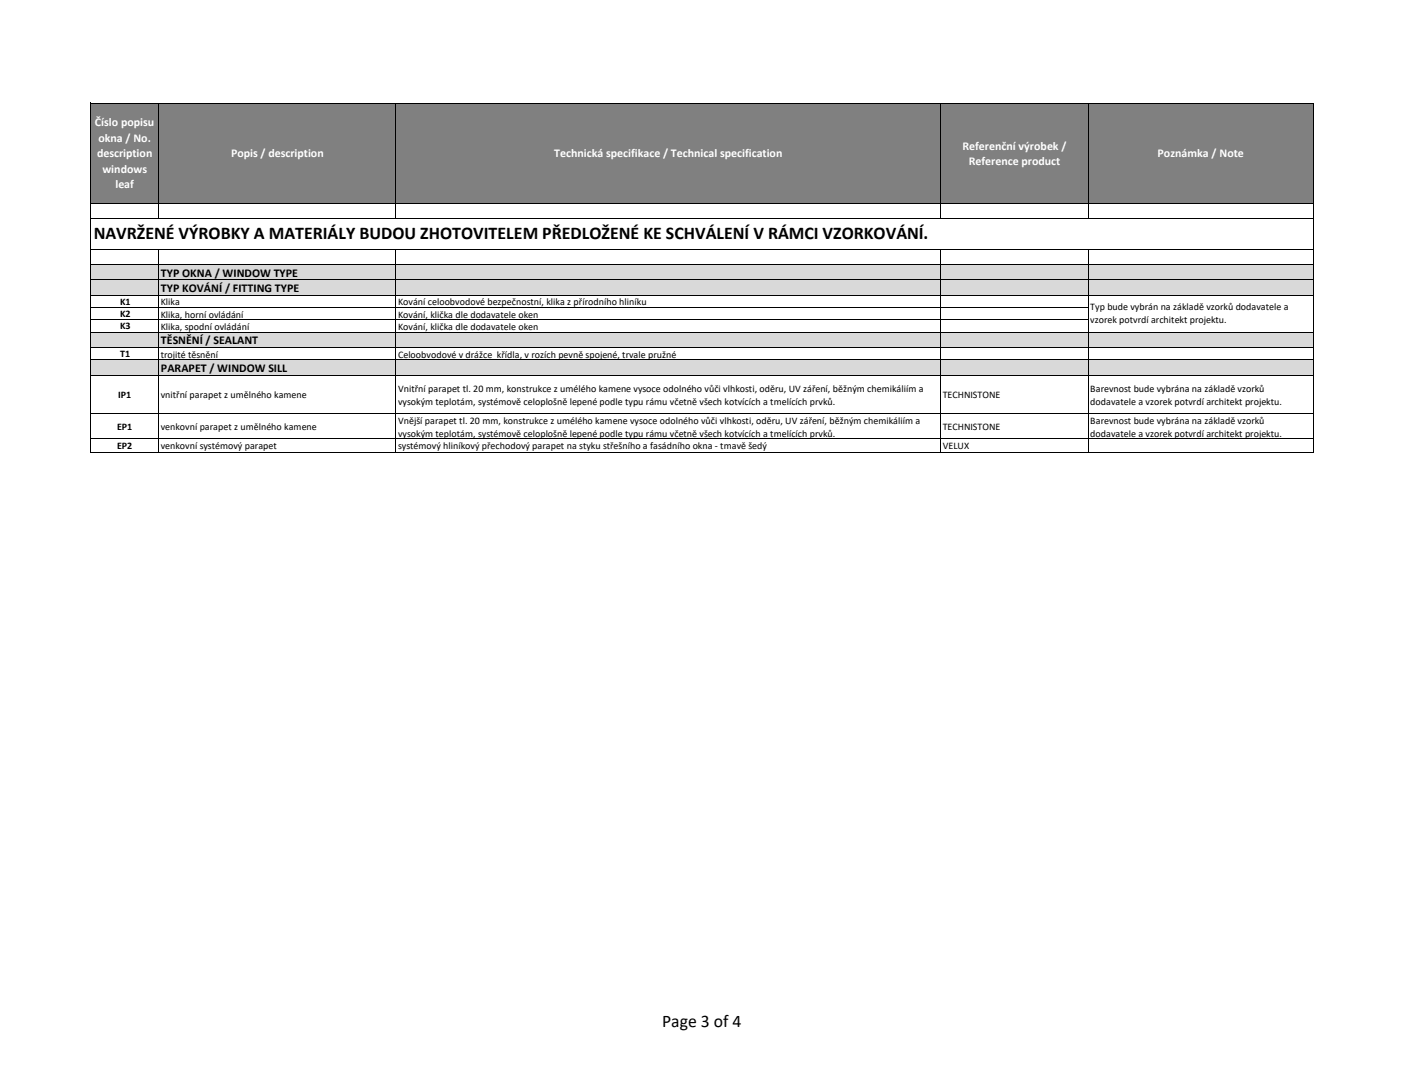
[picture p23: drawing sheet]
<svg xmlns="http://www.w3.org/2000/svg" width="279mm" height="216mm" viewBox="0 0 279 216" stroke-linecap="round" stroke-linejoin="round" font-family="sans-serif">
<defs><g id="words">
<text font-size="3.6" x="18.6" y="47.6">NAVRŽENÉ VÝROBKY A MATERIÁLY BUDOU ZHOTOVITELEM PŘEDLOŽENÉ KE SCHVÁLENÍ V RÁMCI VZORKOVÁNÍ.</text>
<text font-size="3.5" x="131.7" y="204.2">Page 3 of 4</text>
<g font-size="2.4" fill="#fff">
<text x="18.9" y="25.1">Číslo popisu</text>
<text x="19.6" y="28.2">okna / No.</text>
<text x="191.4" y="29.8">Referenční výrobek /</text>
<text x="19.3" y="31.3">description</text>
<text x="20.4" y="34.4">windows</text>
<text x="45.9" y="31.3">Popis / description</text>
<text x="110.2" y="31.3">Technická specifikace / Technical specification</text>
<text x="192.6" y="32.9">Reference product</text>
<text x="230.2" y="31.3">Poznámka / Note</text>
<text x="22.9" y="37.5">leaf</text>
</g>
<g font-size="2.4">
<text x="32" y="55">TYP OKNA / WINDOW TYPE</text>
<text x="32" y="58">TYP KOVÁNÍ / FITTING TYPE</text>
<text x="32" y="68.5">TĚSNĚNÍ / SEALANT</text>
<text x="32" y="74">PARAPET / WINDOW SILL</text>
</g>
<g font-size="2">
<text x="23.9" y="60.6">K1</text>
<text x="23.9" y="63">K2</text>
<text x="23.9" y="65.5">K3</text>
<text x="32" y="60.7">Klika</text>
<text x="32" y="63.1">Klika, horní ovládání</text>
<text x="32" y="65.6">Klika, spodní ovládání</text>
<text x="79.2" y="60.7">Kování celoobvodové bezpečnostní, klika z přírodního hliníku</text>
<text x="79.2" y="63.1">Kování, klička dle dodavatele oken</text>
<text x="79.2" y="65.6">Kování, klička dle dodavatele oken</text>
<text x="216.8" y="61.6">Typ bude vybrán na základě vzorků dodavatele a</text>
<text x="216.8" y="64.2">vzorek potvrdí architekt projektu.</text>
<text x="23.9" y="71">T1</text>
<text x="32" y="71.1">trojité těsnění</text>
<text x="79.2" y="71.1">Celoobvodové v drážce křídla, v rozích pevně spojené, trvale pružné</text>
<text x="79.2" y="77.9">Vnitřní parapet tl. 20 mm, konstrukce z umélého kamene vysoce odolného vůči vlhkosti, oděru, UV záření, běžným chemikáliím a</text>
<text x="216.8" y="77.9">Barevnost bude vybrána na základě vzorků</text>
<text x="23.5" y="79.2">IP1</text>
<text x="32" y="79.2">vnitřní parapet z umělného kamene</text>
<text x="79.2" y="80.5">vysokým teplotám, systémově celoplošně lepené podle typu rámu včetně všech kotvících a tmelících prvků.</text>
<text x="187.5" y="79.1">TECHNISTONE</text>
<text x="216.8" y="80.5">dodavatele a vzorek potvrdí architekt projektu.</text>
<text x="23.3" y="85.5">EP1</text>
<text x="23.3" y="89.3">EP2</text>
<text x="32" y="85.5">venkovní parapet z umělného kamene</text>
<text x="32" y="89.3">venkovní systémový parapet</text>
<text x="79.2" y="84.2">Vnější parapet tl. 20 mm, konstrukce z umélého kamene vysoce odolného vůči vlhkosti, oděru, UV záření, běžným chemikáliím a</text>
<text x="79.2" y="86.8">vysokým teplotám, systémově celoplošně lepené podle typu rámu včetně všech kotvících a tmelících prvků.</text>
<text x="79.2" y="89.3">systémový hliníkový přechodový parapet na styku střešního a fasádního okna - tmavě šedý</text>
<text x="187.5" y="85.4">TECHNISTONE</text>
<text x="187.5" y="89.2">VELUX</text>
<text x="216.8" y="84.2">Barevnost bude vybrána na základě vzorků</text>
<text x="216.8" y="86.8">dodavatele a vzorek potvrdí architekt projektu.</text>
</g>
</g></defs>
<path d="M18.1 20.6h243v19.8h-243z" fill-rule="evenodd" fill="#808080"/>
<path d="M18.1 52.6h243v3.1h-243z" fill-rule="evenodd" fill="#d9d9d9"/>
<g fill="none" stroke="#000" stroke-width=".2">
<path d="M18 20.4v35.3M18.1 20.5h243.1M31.5 20.6v22.9M78.7 20.6v22.9M187.1 20.6v22.9M216.4 20.6v22.9M261.1 20.6v35.1M18.1 40.4h243.1M18.1 43.4h243.1M18.1 49.5h243.1M18.1 52.6h243.1M18.1 55.6h243.1"/>
<path d="M31.5 49.6v6.1M78.7 49.6v6.1M187.1 49.6v6.1M216.4 49.6v6.1"/>
</g>
<g fill="#d9d9d9">
<path d="M18.1 55.8h243v2.9h-243z" fill-rule="evenodd"/>
<path d="M18.1 66h243v3.1h-243z" fill-rule="evenodd"/>
<path d="M18.1 71.6h243v3.1h-243z" fill-rule="evenodd"/>
</g>
<g fill="none" stroke="#000" stroke-width=".2">
<path d="M18 55.6v34.4M18.1 55.6h243.1M18.1 58.7h243.1M31.5 55.7v34.3M78.7 55.7v34.3M187.1 55.7v34.3M216.4 55.7v34.3M261.1 55.7v34.3M18.1 61.1h198.4M18.1 63.6h198.4M18.1 66h243.1M18.1 69.1h243.1"/>
<path d="M18.1 71.6h243.1M18.1 74.6h243.1M18.1 82.3h243.1M18.1 87.2h243.1M18.1 89.9h243.1"/>
</g>
<use href="#words"/>
</svg>
